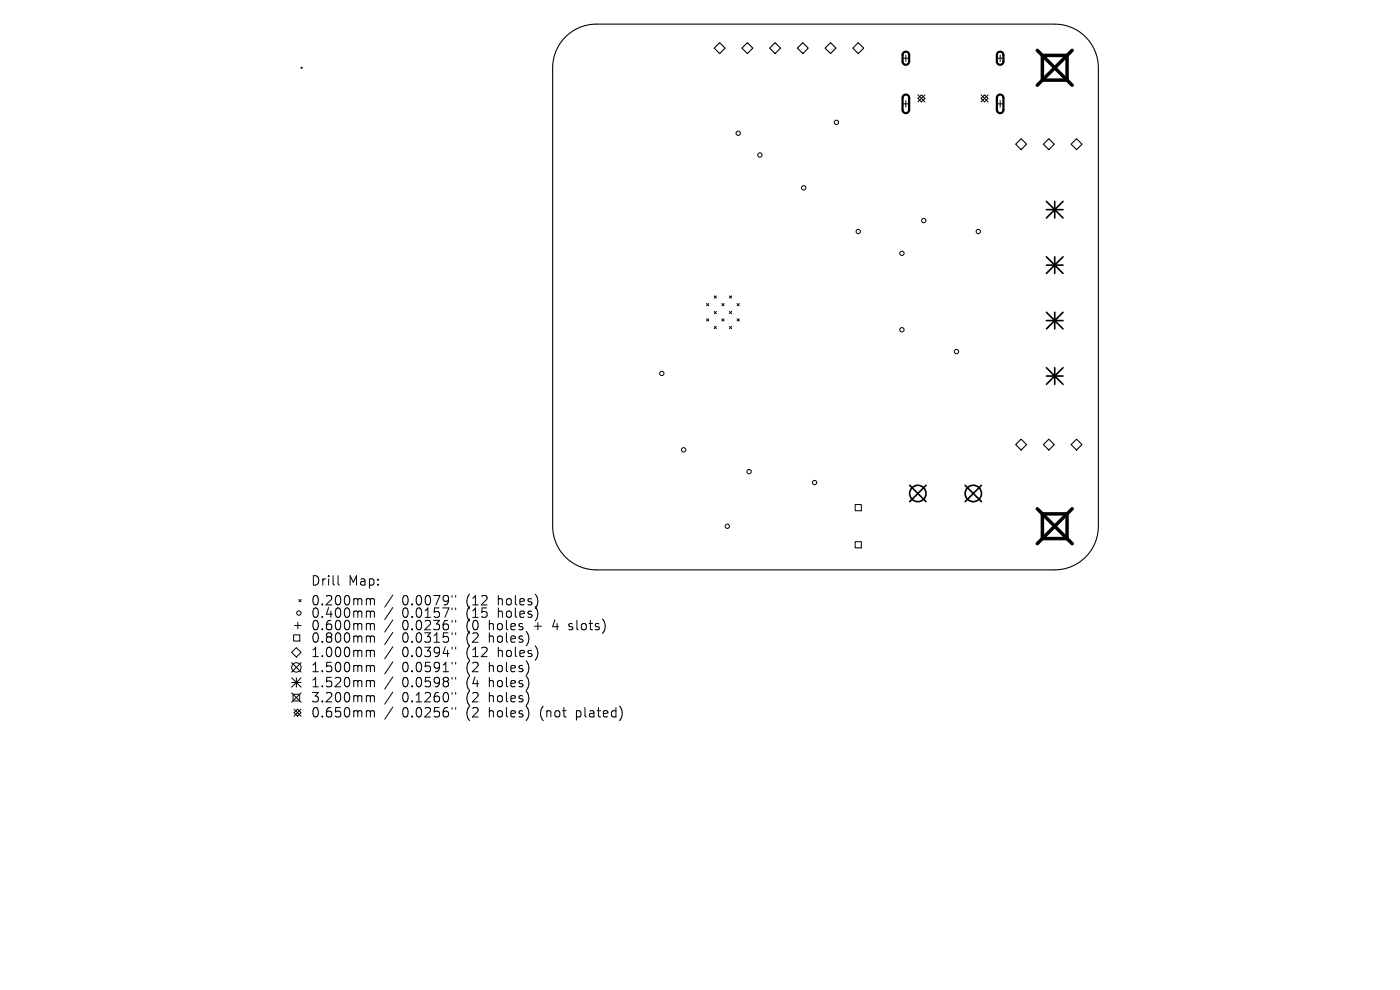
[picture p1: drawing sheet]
<svg xmlns="http://www.w3.org/2000/svg" width="297mm" height="210mm" viewBox="0 0 297 210" stroke-linecap="round" stroke-linejoin="round" font-family="sans-serif">
<defs><g id="words">
<g font-size="2.8">
<text x="65.9" y="124.5">Drill</text>
<text x="73.9" y="124.5">Map:</text>
<text x="65.9" y="128.7">0.200mm</text>
<text x="65.9" y="131.3">0.400mm</text>
<text x="85.3" y="128.7">0.0079&quot;</text>
<text x="85.3" y="131.3">0.0157&quot;</text>
<text x="99" y="128.7">(12</text>
<text x="99" y="131.3">(15</text>
<text x="105.9" y="128.7">holes)</text>
<text x="105.9" y="131.3">holes)</text>
<text x="65.9" y="134">0.600mm</text>
<text x="65.9" y="136.6">0.800mm</text>
<text x="85.3" y="134">0.0236&quot;</text>
<text x="85.3" y="136.6">0.0315&quot;</text>
<text x="99" y="134">(0</text>
<text x="99" y="136.6">(2</text>
<text x="104" y="134">holes</text>
<text x="104" y="136.6">holes)</text>
<text x="113.7" y="134">+</text>
<text x="117.9" y="134">4</text>
<text x="121.6" y="134">slots)</text>
<text x="65.9" y="139.7">1.000mm</text>
<text x="65.9" y="142.9">1.500mm</text>
<text x="85.3" y="139.7">0.0394&quot;</text>
<text x="85.3" y="142.9">0.0591&quot;</text>
<text x="99" y="139.7">(12</text>
<text x="99" y="142.9">(2</text>
<text x="104" y="142.9">holes)</text>
<text x="105.9" y="139.7">holes)</text>
<text x="65.9" y="146.1">1.520mm</text>
<text x="65.9" y="149.3">3.200mm</text>
<text x="85.3" y="146.1">0.0598&quot;</text>
<text x="85.3" y="149.3">0.1260&quot;</text>
<text x="99" y="146.1">(4</text>
<text x="99" y="149.3">(2</text>
<text x="104" y="146.1">holes)</text>
<text x="104" y="149.3">holes)</text>
<text x="65.9" y="152.5">0.650mm</text>
<text x="85.3" y="152.5">0.0256&quot;</text>
<text x="99" y="152.5">(2</text>
<text x="104" y="152.5">holes)</text>
<text x="115.1" y="152.5">(not</text>
<text x="122.9" y="152.5">plated)</text>
</g>
</g></defs>
<g fill="none" stroke="#000" stroke-width=".23">
<path d="M120.1 7.7a9.3 9.3 0 0 1 6.4-2.6h97.3a9.3 9.3 0 0 1 9.2 9.3v97.2a9.3 9.3 0 0 1-9.2 9.3h-97.3a9.3 9.3 0 0 1-9.3-9.3v-97.2a9.3 9.3 0 0 1 2.9-6.7zM152.7 9.1l1.1 1.1-1.1 1.2-1.2-1.2zM158.6 9.1l1.1 1.1-1.1 1.2-1.2-1.2zM164.4 9.1l1.2 1.1-1.2 1.2-1.1-1.2zM169.2 10.2l1.1-1.1 1.2 1.1-1.2 1.2zM175 10.2l1.2-1.1 1.2 1.1-1.2 1.2zM180.9 10.2l1.2-1.1 1.1 1.1-1.1 1.2zM215.5 30.6l1.1-1.2 1.2 1.2-1.2 1.1zM221.3 30.6l1.2-1.2 1.2 1.2-1.2 1.1zM227.2 30.6l1.2-1.2 1.1 1.2-1.1 1.1zM215.5 94.3l1.1-1.1 1.2 1.1-1.2 1.2zM221.3 94.3l1.2-1.1 1.2 1.1-1.2 1.2z"/>
<path d="M227.2 94.3l1.2-1.1 1.1 1.1-1.1 1.2z"/>
</g>
<circle cx="64" cy="14.4" r=".12" fill="#000" stroke="#000" stroke-width=".21"/>
<g fill="none" stroke="#000" stroke-width=".21">
<path d="M191.5 12.4h1.4M192.2 11.7v1.3M211.5 12.4h1.4M212.2 11.7v1.3M191.5 22h1.4M192.2 21.3v1.4M194.7 20.9l.8-.8 .7 .8-.7 .7zM194.7 20.1l1.5 1.5M196.2 20.1l-1.5 1.5M208.1 20.1l1.5 1.5M208.9 20.1l.7 .8-.7 .7-.8-.7zM209.6 20.1l-1.5 1.5"/>
<path d="M211.5 22h1.4M212.2 21.3v1.4M149.9 64.4l.5 .5M149.9 67.6l.5 .5M150.4 64.4l-.5 .5M150.4 67.6l-.5 .5M151.5 69.3l.5 .4M151.5 62.8l.5 .4M151.5 66.1l.5 .4M152 62.8l-.5 .4M152 66.1l-.5 .4M152 69.3l-.5 .4"/>
<path d="M153.1 67.6l.5 .5M153.1 64.4l.5 .5M153.6 64.4l-.5 .5M153.6 67.6l-.5 .5M154.8 69.3l.4 .4M154.8 62.8l.4 .4M154.8 66.1l.4 .4M155.2 62.8l-.4 .4M155.2 66.1l-.4 .4M155.2 69.3l-.4 .4M156.4 67.6l.4 .5M156.4 64.4l.4 .5"/>
<path d="M156.8 64.4l-.4 .5M156.8 67.6l-.4 .5M181.4 107h1.3v1.3h-1.3zM181.4 114.9h1.3v1.3h-1.3zM61.9 138.4l1-1 1 1-1 1zM62.3 134.7h1.3v1.3h-1.3zM62.5 132.7h1.4M63.2 132v1.4M63.4 127.2l.5 .4M63.9 127.2l-.5 .4M71.7 122.1v1.7l.3 .3M78 127l.5 .1 .1 .2"/>
<path d="M78 129.6l.5 .1 .1 .2M78 132.3h.3l.3 .3M78 134.9l.5 .1 .1 .2M78 138l.5 .1 .1 .1M78.6 127.3l.3-.3 .4 .1 .1 1.2M78.6 127.3v1M78.6 129.9v1.1M78.6 132.6v1M78.6 135.2v1M78.6 138.2v1.1M78.6 129.9l.3-.3 .4 .1 .1 1.3M78.6 132.6l.3-.3 .4 .1 .1 1.2"/>
<path d="M78.6 135.2l.3-.3 .4 .1 .1 1.2M78.6 138.2l.3-.2 .4 .1 .1 1.2M83.3 126.2l-1.7 2.6M83.3 128.9l-1.7 2.5M83.3 131.5l-1.7 2.6M83.3 134.1l-1.7 2.6M83.3 137.2l-1.7 2.6M95.9 126.3v.4M95.9 129v.3M95.9 131.6v.4M95.9 134.2v.4M95.9 137.3v.4"/>
<path d="M96.7 126.3v.4M96.7 129v.3M96.7 131.6v.4M96.7 134.2v.4M96.7 137.3v.4M120.7 133.5l.2 .1M120.8 132.4v.4M61.9 140.6l2 2M61.9 143.8l2 2M61.9 144.8h2M61.9 147l2 2M62.2 147.3h1.4v1.4h-1.4z"/>
<path d="M62.4 151.2l.7-.8 .8 .8-.8 .7zM62.4 150.4l1.5 1.5M62.9 143.8v2M63.9 140.6l-2 2M63.9 143.8l-2 2M63.9 147l-2 2M63.9 150.4l-1.5 1.5M78 141.2l.5 .1 .1 .1M78 144.4l.5 .1 .1 .1M78 147.6l.5 .1 .1 .1M78 150.8l.5 .1 .1 .1M78.6 141.4v1.1"/>
<path d="M78.6 144.6v1.1M78.6 147.8v1.1M78.6 151v1.1M78.6 141.4l.3-.2 .4 .1 .1 1.2M78.6 144.6l.3-.2 .4 .1 .1 1.2M78.6 147.8l.3-.2 .4 .1 .1 1.2M78.6 151l.3-.2 .4 .1 .1 1.2M83.3 140.4l-1.7 2.6M83.3 143.6l-1.7 2.6M83.3 146.8l-1.7 2.6M83.3 150l-1.7 2.6M95.9 140.5v.4"/>
<path d="M95.9 143.7v.4M95.9 146.9v.4M95.9 150.1v.4M96.7 140.5v.4M96.7 143.7v.4M96.7 146.9v.4M96.7 150.1v.4"/>
<circle cx="156.6" cy="28.3" r=".46"/>
<circle cx="161.2" cy="32.9" r=".46"/>
<circle cx="170.5" cy="39.8" r=".46"/>
<circle cx="177.4" cy="26" r=".46"/>
<circle cx="182.1" cy="49.1" r=".46"/>
<circle cx="191.3" cy="53.7" r=".46"/>
<circle cx="196" cy="46.8" r=".46"/>
<circle cx="207.5" cy="49.1" r=".46"/>
<circle cx="140.4" cy="79.2" r=".46"/>
<circle cx="191.3" cy="69.9" r=".46"/>
<circle cx="202.9" cy="74.6" r=".46"/>
<circle cx="145" cy="95.4" r=".46"/>
<circle cx="154.3" cy="111.6" r=".46"/>
<circle cx="158.9" cy="100" r=".46"/>
<circle cx="172.8" cy="102.4" r=".46"/>
<circle cx="63.4" cy="130" r=".46"/>
<circle cx="62.9" cy="141.6" r="1"/>
</g>
<path d="M191.7 11.2a.69 .69 0 0 1 .7-.2 .69 .69 0 0 1 .5 .7v1.3a.69 .69 0 0 1-.7 .7 .69 .69 0 0 1-.7-.7v-1.4zM211.7 11.2a.69 .69 0 0 1 .7-.2 .69 .69 0 0 1 .5 .7v1.3a.69 .69 0 0 1-.7 .7 .69 .69 0 0 1-.7-.7v-1.4zM191.7 20.3a.69 .69 0 0 1 .7-.2 .69 .69 0 0 1 .5 .7v2.5a.69 .69 0 0 1-.7 .7 .69 .69 0 0 1-.7-.7v-2.6zM211.7 20.3a.69 .69 0 0 1 .7-.2 .69 .69 0 0 1 .5 .7v2.5a.69 .69 0 0 1-.7 .7 .69 .69 0 0 1-.7-.7v-2.6z" fill="none" stroke="#000" stroke-width=".46"/>
<g fill="none" stroke="#000" stroke-width=".35">
<path d="M222 42.7l3.5 3.5M222 44.5h3.5M222 54.5l3.5 3.5M222 56.2h3.5M223.8 42.7v3.5M223.8 54.5v3.5M225.5 42.7l-3.5 3.5M225.5 54.5l-3.5 3.5M222 66.2l3.5 3.6M222 68h3.5M222 78l3.5 3.5M222 79.8h3.5"/>
<path d="M223.8 66.2v3.6M223.8 78v3.5M225.5 66.2l-3.5 3.6M225.5 78l-3.5 3.5M193 102.9l3.5 3.5M196.5 102.9l-3.5 3.5M204.7 102.9l3.5 3.5M208.2 102.9l-3.5 3.5"/>
<circle cx="194.7" cy="104.7" r="1.74"/>
<circle cx="206.5" cy="104.7" r="1.74"/>
</g>
<path d="M220 10.7l7.5 7.4M221.1 11.8h5.3v5.2h-5.3zM227.5 10.7l-7.5 7.4M220 107.9l7.5 7.4M221.1 109h5.3v5.2h-5.3zM227.5 107.9l-7.5 7.4" fill="none" stroke="#000" stroke-width=".74"/>
<use href="#words"/>
</svg>
